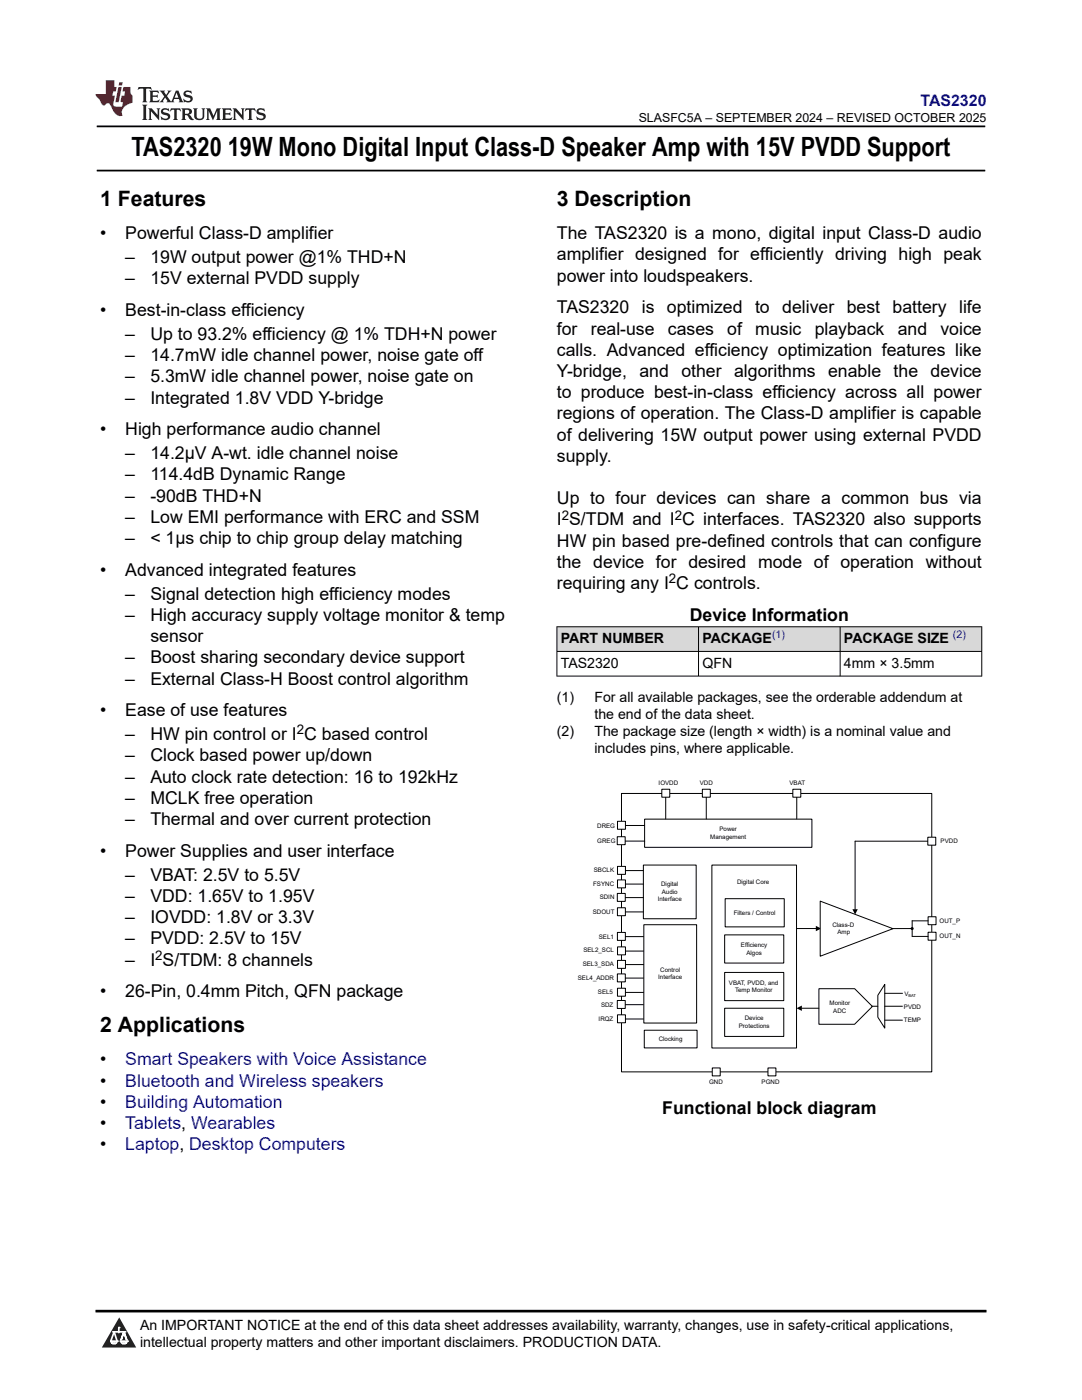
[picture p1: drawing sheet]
<svg xmlns="http://www.w3.org/2000/svg" width="216mm" height="279mm" viewBox="0 0 216 279" stroke-linecap="round" stroke-linejoin="round" font-family="sans-serif">
<defs><g id="words">
<text font-size="5.3" x="26.2" y="31.2">TAS2320 19W Mono Digital Input Class-D Speaker Amp with 15V PVDD Support</text>
<g font-size="4.2">
<text x="20" y="41.2">1 Features</text>
<text x="111.1" y="41.2">3 Description</text>
<text x="20" y="206">2 Applications</text>
</g>
<g font-size="3.5">
<text x="20" y="47.7">•</text>
<text x="25" y="47.7">Powerful Class-D amplifier</text>
<text x="111.1" y="47.7">The TAS2320 is a mono, digital input Class-D audio</text>
<text x="25" y="52.5">–</text>
<text x="30" y="52.5">19W output power @1% THD+N</text>
<text x="111.1" y="52">amplifier designed for efficiently driving high peak</text>
<text x="25" y="56.7">–</text>
<text x="30" y="56.7">15V external PVDD supply</text>
<text x="111.1" y="56.2">power into loudspeakers.</text>
<text x="20" y="63.1">•</text>
<text x="25" y="63.1">Best-in-class efficiency</text>
<text x="111.1" y="62.5">TAS2320</text>
<text x="128.1" y="62.5">is</text>
<text x="133.1" y="62.5">optimized</text>
<text x="150.7" y="62.5">to</text>
<text x="156.1" y="62.5">deliver best</text>
<text x="178.1" y="62.5">battery</text>
<text x="191.4" y="62.5">life</text>
<text x="25" y="67.8">–</text>
<text x="30" y="67.8">Up to 93.2% efficiency @ 1% TDH+N power</text>
<text x="111.1" y="66.8">for</text>
<text x="111.1" y="71">calls. Advanced efficiency optimization features like</text>
<text x="117.9" y="66.8">real-use</text>
<text x="133.3" y="66.8">cases</text>
<text x="145.1" y="66.8">of</text>
<text x="150.7" y="66.8">music</text>
<text x="162.6" y="66.8">playback</text>
<text x="179.1" y="66.8">and</text>
<text x="187.7" y="66.8">voice</text>
<text x="25" y="72.1">–</text>
<text x="25" y="76.3">–</text>
<text x="30" y="72.1">14.7mW idle channel power, noise gate off</text>
<text x="30" y="76.3">5.3mW idle channel power, noise gate on</text>
<text x="111.1" y="75.2">Y-bridge,</text>
<text x="127.6" y="75.2">and</text>
<text x="136" y="75.2">other algorithms</text>
<text x="165.2" y="75.2">enable</text>
<text x="178.3" y="75.2">the</text>
<text x="185.7" y="75.2">device</text>
<text x="25" y="80.5">–</text>
<text x="30" y="80.5">Integrated 1.8V VDD Y-bridge</text>
<text x="111.1" y="83.7">regions of operation. The Class-D amplifier is capable</text>
<text x="111.1" y="79.5">to produce best-in-class efficiency across all power</text>
<text x="20" y="86.9">•</text>
<text x="25" y="86.9">High performance audio channel</text>
<text x="111.1" y="87.9">of delivering 15W output power using external PVDD</text>
<text x="25" y="91.6">–</text>
<text x="25" y="95.9">–</text>
<text x="30" y="91.6">14.2µV A-wt. idle channel noise</text>
<text x="30" y="95.9">114.4dB Dynamic Range</text>
<text x="111.1" y="92.2">supply.</text>
<text x="25" y="100.1">–</text>
<text x="30" y="100.1">-90dB THD+N</text>
<text x="111.1" y="100.6">Up to four devices can share a common bus via</text>
<text x="25" y="104.3">–</text>
<text x="30" y="104.3">Low EMI performance with ERC and SSM</text>
<text x="111.1" y="104.9">I S/TDM and I C interfaces. TAS2320 also supports</text>
<text x="25" y="108.6">–</text>
<text x="30" y="108.6">&lt; 1µs chip to chip group delay matching</text>
<text x="111.1" y="109.1">HW pin based pre-defined controls that can configure</text>
<text x="111.1" y="113.3">the device for desired mode of operation without</text>
<text x="20" y="114.9">•</text>
<text x="25" y="114.9">Advanced integrated features</text>
<text x="25" y="119.7">–</text>
<text x="30" y="119.7">Signal detection high efficiency modes</text>
<text x="111.1" y="117.6">requiring any I C controls.</text>
<text x="25" y="123.9">–</text>
<text x="30" y="123.9">High accuracy supply voltage monitor &amp; temp</text>
<text x="137.6" y="123.9">Device Information</text>
<text x="30" y="128.2">sensor</text>
<text x="25" y="132.4">–</text>
<text x="25" y="136.6">–</text>
<text x="30" y="132.4">Boost sharing secondary device support</text>
<text x="30" y="136.6">External Class-H Boost control algorithm</text>
<text x="20" y="143">•</text>
<text x="25" y="143">Ease of use features</text>
<text x="25" y="147.7">–</text>
<text x="30" y="147.7">HW pin control or I C based control</text>
<text x="25" y="152">–</text>
<text x="30" y="152">Clock based power up/down</text>
<text x="25" y="156.2">–</text>
<text x="25" y="160.4">–</text>
<text x="30" y="156.2">Auto clock rate detection: 16 to 192kHz</text>
<text x="30" y="160.4">MCLK free operation</text>
<text x="25" y="164.7">–</text>
<text x="30" y="164.7">Thermal and over current protection</text>
<text x="20" y="171">•</text>
<text x="25" y="171">Power Supplies and user interface</text>
<text x="25" y="175.8">–</text>
<text x="30" y="175.8">VBAT: 2.5V to 5.5V</text>
<text x="25" y="180">–</text>
<text x="25" y="184.2">–</text>
<text x="30" y="180">VDD: 1.65V to 1.95V</text>
<text x="30" y="184.2">IOVDD: 1.8V or 3.3V</text>
<text x="25" y="188.5">–</text>
<text x="30" y="188.5">PVDD: 2.5V to 15V</text>
<text x="25" y="192.7">–</text>
<text x="30" y="192.7">I S/TDM: 8 channels</text>
<text x="20" y="199.1">•</text>
<text x="25" y="199.1">26-Pin, 0.4mm Pitch, QFN package</text>
<text x="20" y="212.6">•</text>
<text x="20" y="216.8">•</text>
<text x="20" y="221.1">•</text>
<text x="20" y="225.3">•</text>
<text x="132.1" y="222.4">Functional block diagram</text>
<text x="20" y="229.5">•</text>
</g>
<g font-size="3.5" fill="#00f">
<text x="25" y="212.6">Smart Speakers with Voice Assistance</text>
<text x="25" y="216.8">Bluetooth and Wireless speakers</text>
<text x="25" y="221.1">Building Automation</text>
<text x="25" y="225.3">Tablets, Wearables</text>
<text x="25" y="229.5">Laptop, Desktop Computers</text>
</g>
<text font-size="3.2" fill="#00f" x="183.7" y="21.1">TAS2320</text>
<g font-size="2.8">
<text x="111.9" y="128.4">PART NUMBER</text>
<text x="140.2" y="128.4">PACKAGE</text>
<text x="168.4" y="128.4">PACKAGE SIZE</text>
<text x="111.9" y="133.3">TAS2320</text>
<text x="140.2" y="133.3">QFN</text>
<text x="168.4" y="133.3">4mm × 3.5mm</text>
<text x="111.1" y="140.1">(1)</text>
<text x="118.6" y="140.1">For all available packages, see the orderable addendum at</text>
<text x="118.6" y="143.5">the end of the data sheet.</text>
<text x="111.1" y="146.9">(2)</text>
<text x="118.6" y="146.9">The package size (length × width) is a nominal value and</text>
<text x="118.6" y="150.2">includes pins, where applicable.</text>
<text x="27.9" y="265.5">An IMPORTANT NOTICE at the end of this data sheet addresses availability, warranty, changes, use in safety-critical applications,</text>
<text x="27.9" y="268.9">intellectual property matters and other important disclaimers. PRODUCTION DATA.</text>
</g>
<g font-size="2.6">
<text x="112.1" y="103.7">2</text>
<text x="134.7" y="103.7">2</text>
<text x="133.5" y="116.4">2</text>
<text x="59.2" y="146.6">2</text>
<text x="31" y="191.5">2</text>
</g>
<text font-size="2.5" x="127.4" y="24.3">SLASFC5A – SEPTEMBER 2024 – REVISED OCTOBER 2025</text>
<g font-size="2.1" fill="#00f">
<text x="154.1" y="127.4">(1)</text>
<text x="190.2" y="127.4">(2)</text>
</g>
<g font-size="1.2">
<text x="131.4" y="156.7">IOVDD</text>
<text x="139.6" y="156.7">VDD</text>
<text x="157.5" y="156.7">VBAT</text>
<text x="119.2" y="165.2">DREG</text>
<text x="141.7" y="167.4">Management</text>
<text x="143.6" y="165.9">Power</text>
<text x="119.2" y="168.2">GREG</text>
<text x="187.7" y="168.2">PVDD</text>
<text x="118.4" y="176.8">FSYNC</text>
<text x="118.5" y="174.1">SBCLK</text>
<text x="119.7" y="179.5">SDIN</text>
<text x="131.2" y="179.9">Interface</text>
<text x="131.9" y="176.9">Digital</text>
<text x="132.1" y="178.4">Audio</text>
<text x="147.1" y="176.4">Digital Core</text>
<text x="118.3" y="182.4">SDOUT</text>
<text x="146.4" y="182.5">Filters / Control</text>
<text x="166.1" y="185">Class-D</text>
<text x="187.5" y="184.2">OUT_P</text>
<text x="116.4" y="190.1">SEL2_SCL</text>
<text x="119.5" y="187.3">SEL1</text>
<text x="147.9" y="189">Efficiency</text>
<text x="148.9" y="190.5">Algos</text>
<text x="167.1" y="186.4">Amp</text>
<text x="187.5" y="187.2">OUT_N</text>
<text x="115.3" y="195.6">SEL4_ADDR</text>
<text x="116.3" y="192.8">SEL3_SDA</text>
<text x="131.3" y="195.5">Interface</text>
<text x="131.7" y="194">Control</text>
<text x="145.4" y="196.5">VBAT, PVDD, and</text>
<text x="146.7" y="198">Temp Monitor</text>
<text x="119.3" y="198.3">SEL5</text>
<text x="119.5" y="203.7">IRQZ</text>
<text x="119.9" y="200.9">SDZ</text>
<text x="148.6" y="203.7">Device</text>
<text x="165.5" y="200.7">Monitor</text>
<text x="166.3" y="202.1">ADC</text>
<text x="180.4" y="201.4">PVDD</text>
<text x="180.4" y="204">TEMP</text>
<text x="180.5" y="198.8">V</text>
<text x="131.5" y="207.7">Clocking</text>
<text x="147.4" y="205.1">Protections</text>
<text x="141.5" y="216.4">GND</text>
<text x="152" y="216.4">PGND</text>
</g>
<text font-size=".8" x="181.3" y="199">BAT</text>
</g></defs>
<path d="M19.3 25.2h177.3M19.3 34h177.3" fill="none" stroke="#000" stroke-width=".35"/>
<g fill="#d8d8d8">
<path d="M111.1 125.1h84.8v4.9h-84.8z" fill-rule="evenodd"/>
<path d="M111.2 125.1h28.1v4.8h-28.1z" fill-rule="evenodd"/>
<path d="M139.4 125.1h28.2v4.8h-28.2z" fill-rule="evenodd"/>
<path d="M167.7 125.1h28.1v4.8h-28.1z" fill-rule="evenodd"/>
</g>
<path d="M111.1 125.1h84.9M111.1 130h84.9M111.1 134.9h84.9M111.1 125v10M139.4 125v10M167.6 125v10M195.9 125v10" fill="none" stroke="#000" stroke-width=".2"/>
<path d="M124 158.4h61.9v55.5h-61.9z" fill-rule="evenodd" fill="#fff"/>
<path d="M124 158.4h61.9v55.5h-61.9z" fill="none" stroke="#000" stroke-width=".2"/>
<path d="M128.4 172.6h10.5v10.8h-10.5z" fill-rule="evenodd" fill="#fff"/>
<path d="M128.4 172.6h10.5v10.8h-10.5z" fill="none" stroke="#000" stroke-width=".2"/>
<path d="M142.1 172.6h16.8v36.6h-16.8z" fill-rule="evenodd" fill="#fff"/>
<path d="M142.1 172.6h16.8v36.6h-16.8z" fill="none" stroke="#000" stroke-width=".2"/>
<path d="M128.5 184.5h10.5v19.7h-10.5z" fill-rule="evenodd" fill="#fff"/>
<path d="M128.5 184.5h10.5v19.7h-10.5z" fill="none" stroke="#000" stroke-width=".2"/>
<path d="M128.6 205.6h10.5v3.5h-10.5z" fill-rule="evenodd" fill="#fff"/>
<path d="M128.6 205.6h10.5v3.5h-10.5z" fill="none" stroke="#000" stroke-width=".2"/>
<path d="M144.6 201.2h11.8v5.6h-11.8z" fill-rule="evenodd" fill="#fff"/>
<path d="M144.6 201.2h11.8v5.6h-11.8z" fill="none" stroke="#000" stroke-width=".2"/>
<path d="M128.6 163.5h33.4v5.6h-33.4z" fill-rule="evenodd" fill="#fff"/>
<path d="M128.6 163.5h33.4v5.6h-33.4zM158.9 185.3h4" fill="none" stroke="#000" stroke-width=".2"/>
<path d="M162.8 184.8l1.1 .5-1.1 .5z" fill="#000"/>
<path d="M163.4 197.3h7.1l3.6 3.6-3.6 3.5h-7.1z" fill-rule="evenodd" fill="#fff"/>
<path d="M163.4 197.3h7.1l3.6 3.6-3.6 3.5h-7.1z" fill="none" stroke="#000" stroke-width=".2"/>
<path d="M176.5 196.5v8.7l-1.3-2.2v-4.4z" fill-rule="evenodd" fill="#fff"/>
<path d="M176.5 196.5v8.7l-1.3-2.2v-4.4zM176.5 198.2h3.6M174 200.8h1.2M176.5 200.8h3.6M176.5 203.6h3.6" fill="none" stroke="#000" stroke-width=".2"/>
<path d="M144.6 194.1h11.8v5.6h-11.8z" fill-rule="evenodd" fill="#fff"/>
<path d="M144.6 194.1h11.8v5.6h-11.8z" fill="none" stroke="#000" stroke-width=".2"/>
<path d="M144.6 186.6h11.8v5.6h-11.8z" fill-rule="evenodd" fill="#fff"/>
<path d="M144.6 186.6h11.8v5.6h-11.8z" fill="none" stroke="#000" stroke-width=".2"/>
<path d="M144.7 179.4h11.8v5.6h-11.8z" fill-rule="evenodd" fill="#fff"/>
<path d="M144.7 179.4h11.8v5.6h-11.8zM170.6 167.9h15.3M182 185.3h-4.2M160 201.2h3.4" fill="none" stroke="#000" stroke-width=".2"/>
<path d="M158.9 201.2l1.1-.5v1z" fill="#000"/>
<path d="M185.1 167.1h1.6v1.6h-1.6z" fill-rule="evenodd" fill="#fff"/>
<path d="M170.6 167.9v13.6M185.1 167.1h1.6v1.6h-1.6z" fill="none" stroke="#000" stroke-width=".2"/>
<path d="M170.1 181.5h1.1l-.6 1z" fill="#000"/>
<path d="M185.2 183h1.6v1.5h-1.6z" fill-rule="evenodd" fill="#fff"/>
<path d="M185.2 183h1.6v1.5h-1.6z" fill="none" stroke="#000" stroke-width=".2"/>
<path d="M185.2 186.1h1.6v1.5h-1.6z" fill-rule="evenodd" fill="#fff"/>
<g fill="none" stroke="#000" stroke-width=".2">
<path d="M132.8 158.8v4.6M140.9 158.8v4.6M159 158.8v4.6M124.1 173.7h4.3M124.1 176.4h4.3M124.1 179.1h4.3M124.3 164.7h4.3M124.3 167.9h4.3M124.1 182h4.3M124.1 195.2h4.3M124.1 198.1h4.3M124.1 189.8h4.3"/>
<path d="M124.1 192.5h4.3M185.2 186.1h1.6v1.5h-1.6z"/>
</g>
<path d="M142.1 213.1h1.6v1.6h-1.6z" fill-rule="evenodd" fill="#fff"/>
<path d="M142.1 213.1h1.6v1.6h-1.6z" fill="none" stroke="#000" stroke-width=".2"/>
<path d="M153.2 213.1h1.6v1.6h-1.6z" fill-rule="evenodd" fill="#fff"/>
<path d="M124.1 200.5h4.3M124.1 203.4h4.3M153.2 213.1h1.6v1.6h-1.6z" fill="none" stroke="#000" stroke-width=".2"/>
<path d="M163.7 179.8l14.5 5.5-14.5 5.5z" fill="#fff"/>
<path d="M163.7 179.8l14.5 5.5-14.5 5.5z" fill="none" stroke="#000" stroke-width=".2"/>
<path d="M123.2 172.9h1.6v1.6h-1.6z" fill-rule="evenodd" fill="#fff"/>
<path d="M123.2 172.9h1.6v1.6h-1.6z" fill="none" stroke="#000" stroke-width=".2"/>
<path d="M123.2 175.6h1.6v1.6h-1.6z" fill-rule="evenodd" fill="#fff"/>
<path d="M123.2 175.6h1.6v1.6h-1.6z" fill="none" stroke="#000" stroke-width=".2"/>
<path d="M123.2 178.3h1.6v1.6h-1.6z" fill-rule="evenodd" fill="#fff"/>
<path d="M123.2 178.3h1.6v1.6h-1.6z" fill="none" stroke="#000" stroke-width=".2"/>
<path d="M123.2 181.2h1.6v1.5h-1.6z" fill-rule="evenodd" fill="#fff"/>
<path d="M123.2 181.2h1.6v1.5h-1.6z" fill="none" stroke="#000" stroke-width=".2"/>
<path d="M123.2 189h1.6v1.6h-1.6z" fill-rule="evenodd" fill="#fff"/>
<path d="M123.2 189h1.6v1.6h-1.6z" fill="none" stroke="#000" stroke-width=".2"/>
<path d="M123.2 191.7h1.6v1.6h-1.6z" fill-rule="evenodd" fill="#fff"/>
<path d="M123.2 191.7h1.6v1.6h-1.6z" fill="none" stroke="#000" stroke-width=".2"/>
<path d="M123.2 194.4h1.6v1.6h-1.6z" fill-rule="evenodd" fill="#fff"/>
<path d="M123.2 194.4h1.6v1.6h-1.6z" fill="none" stroke="#000" stroke-width=".2"/>
<path d="M123.2 197.2h1.6v1.6h-1.6z" fill-rule="evenodd" fill="#fff"/>
<path d="M123.2 197.2h1.6v1.6h-1.6z" fill="none" stroke="#000" stroke-width=".2"/>
<path d="M123.2 199.7h1.6v1.6h-1.6z" fill-rule="evenodd" fill="#fff"/>
<path d="M123.2 199.7h1.6v1.6h-1.6z" fill="none" stroke="#000" stroke-width=".2"/>
<path d="M123.2 202.5h1.6v1.6h-1.6z" fill-rule="evenodd" fill="#fff"/>
<path d="M123.2 202.5h1.6v1.6h-1.6z" fill="none" stroke="#000" stroke-width=".2"/>
<path d="M158.2 157.5h1.6v1.6h-1.6z" fill-rule="evenodd" fill="#fff"/>
<path d="M158.2 157.5h1.6v1.6h-1.6z" fill="none" stroke="#000" stroke-width=".2"/>
<path d="M140.1 157.5h1.6v1.6h-1.6z" fill-rule="evenodd" fill="#fff"/>
<path d="M140.1 157.5h1.6v1.6h-1.6z" fill="none" stroke="#000" stroke-width=".2"/>
<path d="M132.1 157.5h1.5v1.6h-1.5z" fill-rule="evenodd" fill="#fff"/>
<path d="M132.1 157.5h1.5v1.6h-1.5z" fill="none" stroke="#000" stroke-width=".2"/>
<path d="M123.2 163.9h1.6v1.6h-1.6z" fill-rule="evenodd" fill="#fff"/>
<path d="M123.2 163.9h1.6v1.6h-1.6z" fill="none" stroke="#000" stroke-width=".2"/>
<path d="M123.2 167h1.5v1.6h-1.5z" fill-rule="evenodd" fill="#fff"/>
<path d="M123.2 167h1.5v1.6h-1.5zM124.1 186.9h4.3M181.8 185.3h.2M182 183.8h3.2M182 183.7v3.2h3.2" fill="none" stroke="#000" stroke-width=".2"/>
<circle cx="182" cy="185.3" r=".3" fill="#000"/>
<path d="M123.2 186.1h1.6v1.6h-1.6z" fill-rule="evenodd" fill="#fff"/>
<path d="M123.2 186.1h1.6v1.6h-1.6z" fill="none" stroke="#000" stroke-width=".2"/>
<path d="M0 0h215.9v23.8h-215.9z" fill-rule="evenodd" fill="#fff"/>
<path d="M27.7 17.4l-.2 .6 .5-.3h.6v.2v2.1l-.2 .4h1l-.2-.4v-2.1v-.2h.5l.5 .3-.1-.6zM29.8 18.1l.2 .4v1.5l-.2 .4h1.9l.1-.6a1.08 1.08 0 0 1-1.3 .2v-.7h.6l.4 .2v-.6l-.4 .2h-.6v-.6l.2-.1a1 1 0 0 1 1 .2l-.1-.5zM31.8 18.1l1 1.1-1 1.2h.9l-.2-.2 .4-.7 .5 .7-.2 .2h1.6l-.2-.2 .1-.4h1l.1 .4-.1 .2h.9l-.2-.3-.8-2h-.5l-1 2.2-.8-1.1 .9-1.1h-.8l.2 .2-.5 .7-.3-.7 .1-.2zM35.2 18.5l.4 1h-.8zM36.8 18.2a.65 .65 0 0 0-.2 .8 .65 .65 0 0 0 .6 .4l.7 .2 .1 .2a.79 .79 0 0 1-.7 .4 .79 .79 0 0 1-.7-.5l.1 .7 .2-.1a.93 .93 0 0 0 1.1 .1 .93 .93 0 0 0 .4-1 1.46 1.46 0 0 0-1.2-.6l-.1-.3a1.09 1.09 0 0 1 1.2 .2l-.2-.6-.1 .1-.6-.2zM28.4 20.9l.2 .4v2.3l-.2 .3h1l-.2-.3v-2.3l.2-.4zM29.6 21.6l.2 .4v1.6l-.2 .3h.8l-.3-.3v-1.4l1.7 1.8v-2l.2-.4h-.8l.2 .2 .1 1.1-1.2-1.3zM32.3 21.8a.65 .65 0 0 0-.2 .7 .65 .65 0 0 0 .7 .4l.6 .2 .1 .2a.79 .79 0 0 1-.7 .4 .79 .79 0 0 1-.7-.5l.1 .7 .2-.1a.93 .93 0 0 0 1.1 .1 .93 .93 0 0 0 .4-.9 1.46 1.46 0 0 0-1.2-.6l-.1-.4a1.09 1.09 0 0 1 1.2 .2l-.2-.6-.1 .1-.6-.1zM34.1 21.6l-.1 .7a.63 .63 0 0 1 .7-.4l.1 1.7-.3 .3h1l-.2-.3v-1.7a.66 .66 0 0 1 .8 .4l-.1-.7zM36.2 21.6l.2 .4v1.6l-.2 .3h.9l-.2-.2v-.7h.5l.1 .2a.79 .79 0 0 0 1.2 .6l-1-.9a.61 .61 0 0 0 .6-.6 .61 .61 0 0 0-.5-.6zM36.9 21.9h.2a.47 .47 0 0 1 .5 .1 .47 .47 0 0 1 .1 .5l-.2 .2h-.6zM38.5 21.6l.2 .2a2.27 2.27 0 0 0 .4 2 1.04 1.04 0 0 0 1.7-.7v-1.3l.2-.2h-.8l.2 .4v1.1a.6 .6 0 0 1-.6 .6 .6 .6 0 0 1-.6-.6v-1.1l.3-.4zM41.1 21.6l.2 .4v1.6l-.2 .3h.7l-.2-.3v-1.5l.9 1.9 .8-1.9v1.5l-.2 .3h1l-.3-.3v-1.6l.3-.4h-.8l-.7 1.5-.7-1.5zM44.3 21.6l.2 .4v1.6l-.2 .3h1.9l.1-.5a1.09 1.09 0 0 1-1.3 .1v-.6h.6l.4 .1v-.6l-.4 .2h-.6v-.6l.2-.1a1.01 1.01 0 0 1 1 .3l-.1-.6zM46.4 21.6l.3 .4v1.6l-.3 .3h.8l-.2-.3v-1.4l1.6 1.8v-2l.2-.4h-.7l.2 .2v1.1l-1.2-1.3zM49 21.6l-.1 .7a.63 .63 0 0 1 .8-.4v1.7l-.3 .3h1l-.2-.3v-1.7a.66 .66 0 0 1 .8 .4l-.1-.7zM51.4 21.8a.65 .65 0 0 0-.2 .7 .65 .65 0 0 0 .6 .4l.6 .2 .2 .2a.79 .79 0 0 1-.8 .4 .79 .79 0 0 1-.6-.5l.1 .7 .2-.1a.93 .93 0 0 0 1 .1 .93 .93 0 0 0 .5-.9 1.46 1.46 0 0 0-1.3-.6l-.1-.4a1.09 1.09 0 0 1 1.3 .2l-.2-.6-.2 .1-.5-.1z" fill="#231f20"/>
<path d="M21.1 16v2.8h-2.1l.1 .3 .9 1a.95 .95 0 0 0 .9 .9 .59 .59 0 0 1 .6-.4 .59 .59 0 0 1 .5 .4l.4 .8a1.59 1.59 0 0 0 2.1 1.3 1.61 1.61 0 0 1 1-2.2l1-.4-.1-1.5a1.59 1.59 0 0 1-.4-1.6h-1.4l-.2 .9h.5l-.1 .8h-.5l-.2 1v.2l.4 .1-.2 .9h-.6a.73 .73 0 0 1-1.1-.7l.3-1.5h-.5l.2-.8h.5l.2-.9h-.5v-1.4zM23.6 17.4l-.6 3h.7l.6-3zM23.8 16.4l-.1 .7h.7l.1-.7z" fill="#ed1c24"/>
<path d="M0 261.4h215.9v18h-215.9z" fill-rule="evenodd" fill="#fff"/>
<path d="M23.8 262.9l3.4 6h-6.9z" fill="#231f20"/>
<path d="M22.1 267.7h1.3l-.4 .5h-.3a.55 .55 0 0 1-.6-.5z" fill-rule="evenodd" fill="#fff"/>
<path d="M22.1 267.7h1.3l-.4 .5h-.3a.55 .55 0 0 1-.6-.5z" fill="none" stroke="#231f20" stroke-width=".34"/>
<path d="M22.1 267.7h1.3l-.4 .5h-.5zM23.7 265.9h.1M23.7 264.9v1z" fill="none" stroke="#fff" stroke-width=".34"/>
<circle cx="23.7" cy="264.9" r=".17" fill="#fff"/>
<path d="M22.6 265.8h.1M22.6 265.8h2.3z" fill="none" stroke="#fff" stroke-width=".34"/>
<circle cx="24.9" cy="265.8" r=".17" fill="#fff"/>
<path d="M24 267.7h.1" fill="none" stroke="#fff" stroke-width=".34"/>
<path d="M24.7 265.8l-.7 1.9z" fill="#fff"/>
<path d="M24.7 265.8l-.7 1.9z" fill="none" stroke="#fff" stroke-width=".34"/>
<path d="M24.7 265.8l.7 1.9z" fill="#fff"/>
<path d="M24.7 265.8l.7 1.9zM25.3 267.7h.1" fill="none" stroke="#fff" stroke-width=".34"/>
<circle cx="22.1" cy="267.7" r=".17" fill="#fff"/>
<path d="M22.8 265.8l-.7 1.9zM22.8 265.8l.6 1.9z" fill="none" stroke="#fff" stroke-width=".34"/>
<circle cx="23.4" cy="267.7" r=".17" fill="#fff"/>
<path d="M24.1 267.7h1.3a.65 .65 0 0 1-.6 .5 .65 .65 0 0 1-.7-.5z" fill-rule="evenodd" fill="#fff"/>
<path d="M24.1 267.7h1.3a.65 .65 0 0 1-.6 .5 .65 .65 0 0 1-.7-.5z" fill="none" stroke="#231f20" stroke-width=".34"/>
<path d="M24 267.7h.1M24.1 267.7h1.3l-.4 .5h-.5z" fill="none" stroke="#fff" stroke-width=".34"/>
<circle cx="25.4" cy="267.7" r=".17" fill="#fff"/>
<path d="M19 261.7h177.8" fill="none" stroke="#000" stroke-width=".53"/>
<use href="#words"/>
</svg>
